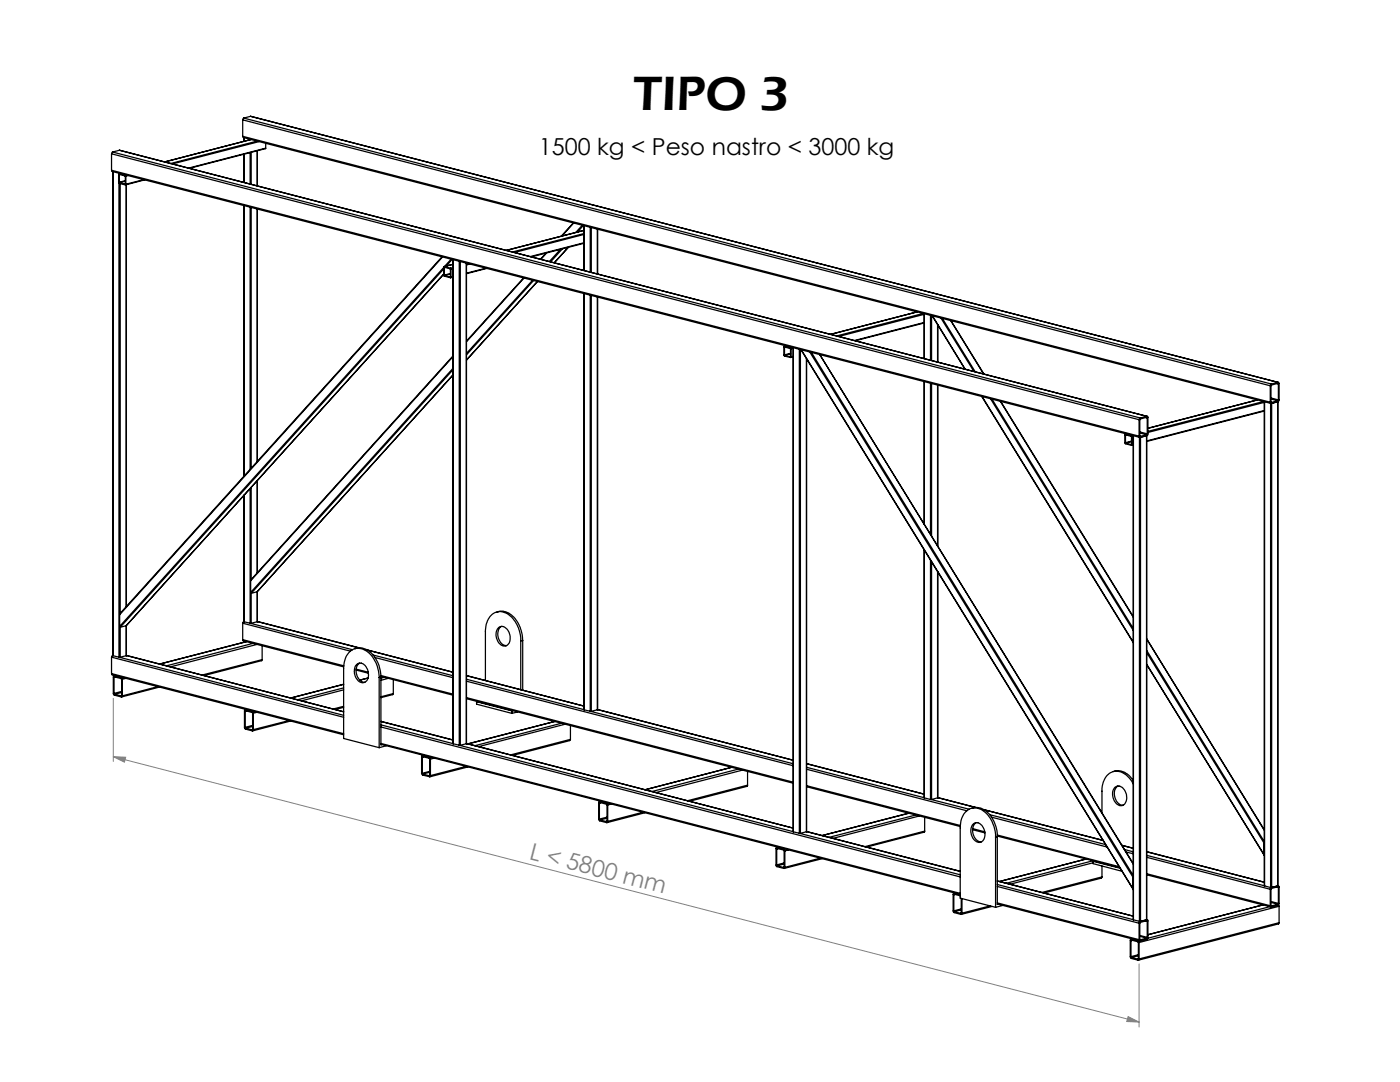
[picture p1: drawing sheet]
<svg xmlns="http://www.w3.org/2000/svg" width="279mm" height="216mm" viewBox="0 0 279 216" stroke-linecap="round" stroke-linejoin="round" font-family="sans-serif">
<defs><g id="words">
<text font-size="9.9" x="126.4" y="21.9">TIPO 3</text>
<text font-size="4.7" x="107.6" y="31">1500 kg &lt; Peso nastro &lt; 3000 kg</text>
<text font-size="4.7" fill="#808080" x="105.4" y="171.3" transform="rotate(15 105.4 171.3)">L &lt; 5800 mm</text>
</g></defs>
<path d="M22.6 139.3v12.6M22.6 151l2.5 .1-.3 1zM22.6 151l204.7 52.9M227.3 192.3v12.6M225.1 202.8l2.2 1.1-2.4-.1z" fill="none" stroke="#808080" stroke-width=".2"/>
<path d="M22.6 151l2.5 .1-.3 1zM225.1 202.8l2.2 1.1-2.4-.1z" fill="#808080"/>
<g fill="none" stroke="#000" stroke-width=".25">
<path d="M22.3 34l.1 .2 205.1 53.1M22.3 30.7v3.3M22.3 30.7l205 53M22.3 34l205 53M22.5 30.3l-.2 .4M22.5 30.3l205 53.1M22.5 34.2v96.6M22.5 34.3v96.5M23.7 34.5v.1h.3h-.2M23.7 36.5v94.6M23.8 34.9l1.2 .2-.1 1.6M23.8 36.4h.1"/>
<path d="M23.8 34.6l-.1 .2v1.7l1.3 .4 .1-.1M23.8 34.9v1.5M23.8 34.6l1.2 .4M23.8 30l205.2 53.1M23.8 30l205.1 53.1M23.8 30l-1.3 .3M23.8 36.4l1.1 .3M23.9 34.8l-.1 .1M24 36.6v85.8M24.9 36.7h.1M25 35l.1 .1M25 36.2l-1.2 .2"/>
<path d="M25 36.1l-1.2 .3M25.1 35.1v1.7M25.2 34.9l-.2 .1M25.2 36.9v84.2M25.2 36.8v84.2M25.5 35l-.4 .1M28.7 35.8l-3.6 1M28.9 35.9l-3.9 1M48.4 27.2l.2 .2 205 53.1M48.4 23.9v3.3M48.4 23.9l205.1 53.1M48.4 27.2l205.1 53.1"/>
<path d="M48.6 23.6l-.2 .3M48.6 23.6l205.1 53M48.7 27.4v.8M48.7 30.8v5.6M49.9 27.8v.1M49.9 30.4v6.3M50 23.2l205.1 53.1M50 23.2l-1.4 .4M50.1 27.8l-17.3 4.5M50.1 30.4v6.4M51.3 30.1l.1 7M51.3 28.2l-17.3 4.4"/>
<path d="M51.7 28.3l-17.3 4.4M53 29.6l-15.2 4M53 28.6v1M53 29.6l-15.4 3.9M48.7 41v54M49.9 41.3v52.4M50.1 41.4v52.1M51.4 41.7l-.1 50.4M88.2 51.2l-64.3 71.3v.2M88.3 51.3l-64.4 71.4M88.6 54.6l-63.4 70.2M88.6 53.6l-64.6 71.6"/>
<path d="M88.6 53.3l-64.7 71.7M88.6 53.2l1.8-.5-1.7 .5M88.7 53.4l1.2 .3-.1 1.6M88.7 54.9v.1M88.7 53.2h-.1v1.9l1.3 .3M88.7 53.4v1.5M88.7 53.2l1.2 .3M88.7 55l1.1 .3M88.8 53.4h-.1M89.8 55.3h.1M89.9 53.5l.1 .2M89.9 54.7l-1.2 .3"/>
<path d="M89.9 54.6l-1.2 .3M90 55.3l-.1 .1M90 53.7v1.6M90 51.7l-1.3 1.5M90.2 51.8l-1.1 1.3M90.3 52.7l.1-.1-.1 .2M90.4 55.3l-.5 .1M90.4 51.8v96.6M90.4 53.4l-.5 .1M90.4 53.6l-.4 .1M90.4 55.2l-.4 .1M90.5 51.8v96.6"/>
<path d="M91.7 52.1v96.6M91.9 52.2v96.5M93.1 52.5v95.9M93.4 52.6l-.3 .1M93.8 52.7l-.7 .2M97 53.5l-3.9 1M97.2 53.6l-4.1 1M104.5 55.5l-11.4 12.6M104.6 55.5l-11.5 12.7M106.3 55.9l-13.2 14.6M106.5 56l-13.4 14.8M107.2 56.2l-14.1 15.7 14.2-15.7"/>
<path d="M109 50.5l-1.2 1.2M109.1 50.4l-1.2 1.4M111.9 49.7l-2.3 2.5M112.2 49.7l-2.3 2.5M113.4 49.4l-2.8 3M114.4 44.5l-2.4 2.6M114.5 44.5l-2.4 2.6M116.2 44.9l-1.3 1.5M116.4 45l-1.1 1.3M116.6 48.5l-10.6 2.8M116.6 46l-15.5 4M116.6 45.9l-.1 .1"/>
<path d="M116.6 45v9M116.6 58.6v83M116.6 46.6l-14.3 3.7M116.6 46.8l-13.9 3.6M116.6 48.4l-10.7 2.8M117.8 45.3v9M117.8 58.9v83M118 45.4v9M118 58.9v83M119.2 45.7v8.9M119.2 59.3v82.3M119.3 59.3l-.1 82.3"/>
<path d="M119.3 45.7v9M90.4 71l-40.4 44.9M90.4 74.8l-39.1 43.3M90.4 73.8l-40.3 44.6M90.4 73.5l-40.4 44.7M90.4 71.2l-40.4 44.7M156.6 69.3l1.1 .2v1.7M156.6 70.8v.1M156.6 69.1h-.1v1.8l1.3 .4 .1-.1M156.6 69.3v1.5M156.6 69.1l1.2 .3M156.6 70.9l1.1 .3"/>
<path d="M156.7 69.3h-.1M156.9 69l-.4 .1M156.9 69l-.3 .1M157.7 71.2h.1M157.8 69.4l.1 .2M157.8 70.6l-1.2 .3M157.8 70.5l-1.2 .3M157.9 69.6v1.6M158.1 69.3l-.3 .1M158.3 71.2l-.5 .1M158.3 69.4v96.6M158.3 69.5l-.4 .1"/>
<path d="M158.3 71.1l-.4 .1M159.5 69.7v96.6M159.7 69.7v96.6M159.8 69.8l66.3 107.6M159.9 69.8l66.2 107.5M160.9 71.5v94.5M161.6 70.2l64.5 104.8M161.9 70.3l64.3 104.4M163.6 70.7l62.6 101.7M183.1 62.2l-17.3 4.5M184.3 62.5l-17.3 4.5M184.4 64.5l-13.7 3.5"/>
<path d="M184.4 62.6v8.9M184.4 76.1l.1 28.5M184.4 62.7l-17 4.4M184.4 64.3l-13.9 3.6M185.7 62.9v9M185.7 76.4v30.2M185.9 63v8.9M185.9 76.5v30.4M186 63l6.6 10.7M186.1 63l6.5 10.7M187.1 64.8v7.4M187.1 76.8v32.1"/>
<path d="M187.8 63.5l6.5 10.6M188.1 63.5l6.5 10.7M189.7 64l6.6 10.6M189.8 64l6.6 10.6M195.9 79.1l30.3 49.1M196 79.1l30.2 49M197.7 79.6l28.5 46.2M198 79.7l28.2 45.7M251 79.8l-21.9 5.7M253.5 77v3.3M253.6 79.6l1.4 .4M253.6 79.4l1.5 .4"/>
<path d="M253.7 76.6l-.2 .4M254.8 76.6h.3M255 80l-1.2 .3M255.1 76.3l.2 .2-.1 3.5-.1 .2-1.4 .3-.2-.2M255.1 76.3l-1.4 .3M255.1 79.8l-.1 .2M255.1 76.6l-.1-.1-1.4 .4v3.4h.2M255.1 76.6v3.2M48.7 98.8v25.3M49.9 97.5v26.9M50.1 97.2v18.4M51.4 95.8l-.1 18.5"/>
<path d="M199.6 80.1l26.6 43.1M199.7 80.1l26.5 42.9M224.6 86.9l1.2 .2v1.6M224.6 88.3v.1M224.6 86.9v1.4M224.6 88.4l1.2 .3M224.8 86.8l-.2 .1M224.8 86.6h-.2M225.8 86.9l.1 .2M225.8 86.9l-1.3-.2v1.8l1.3 .4 .1-.1M225.8 88.7h.1M225.8 88.1l-1.2 .3"/>
<path d="M225.8 88l-1.2 .3M225.9 87.1v1.7M226 86.9h-.2M226.2 88.8l-.4 .1M226.2 86.9v96.6M226.2 87l-.3 .1M226.2 88.7l-.3 .1M226.2 87v96.6M227.3 83.7v3.3M227.4 87.2v96.6M227.5 86.4l1.3 .3M227.5 86.2l1.5 .4"/>
<path d="M227.5 87.1h.1M227.5 83.4l-.2 .3M228.7 83.3l.3 .1M228.8 86.9v96.6M228.8 86.7l-1.2 .4M228.9 83.1l.2 .1v3.5l-.2 .2M228.9 86.9l-1.4 .4-.2-.3M228.9 83.1l-1.4 .3M229 86.6l-.2 .1M229 83.4l-.2-.1-1.3 .4v3.3l.1 .1M229 83.4v3.2M252.2 80.1l-23.1 6"/>
<path d="M252.3 82l-23.5 6.1M252.3 80.2v96.5M252.3 80.3l-23.2 6M252.3 81.9l-23.5 6.1M252.4 80.2v96.6M253.6 80.5v96.6M253.7 80.3h.1M255 80.2l-1.2 .3v96.6h-.2M255 80.2v96.5M50 118.2l.1 .2M50 115.9v2.3M50.1 118.4v6"/>
<path d="M51.3 118.1v6M51.3 118.1l-1.2 .3M184.4 109.7v49.5M185.7 111.8v47.7M185.9 112.1v47.4M187.1 114.1v45.1M22.3 134.4l.1 .3 46.2 11.9M22.3 131.1v3.3M22.3 131.1l46.3 12M22.3 134.4l46.3 12M22.5 130.8l-.2 .3M22.5 130.8h.1"/>
<path d="M22.5 130.8l1.2 .3M22.8 135.2l.1-.2 1.3 .5 .1 3.2-.1 .2M22.8 138.4l.1 .1M22.8 135.2v3.2M22.8 134.9l-.2 .2v3.4l.2 .2 1.4 .4 .2-.2M22.8 134.9l1.4 .3M22.9 138.5l1.3 .4M23 134.8l-.2 .1M23 135.1l-.2 .1M23.7 131.1h.3M23.9 125l.1 .2M23.9 122.7v2.3"/>
<path d="M23.9 131.2l44.7 11.5M24 125.2v5.9M24.2 138.9h.1M24.2 135.2l.2 .3M24.3 138.2l-1.4 .3M24.3 138l-1.5 .4M24.3 135.1l-.1 .1M24.4 135.5v3.4M25.1 135.4l-.7 .1M25.2 124.8v6M25.2 124.8l-1.2 .4M25.2 130.8l-1.2 .3"/>
<path d="M25.2 130.8l43.4 11.2M31.5 137l-7.1 1.9M31.9 137.1l-7.6 2M48.4 127.6l.1 .3 20.1 5.2M48.4 124.4v3.2M48.4 124.4l21.5 5.5M48.4 127.6l20.2 5.3M48.6 124l.1 .1M48.6 124l-.2 .4M48.7 124h-.1M48.7 124.1l1.2 .3M49.1 128l-17.2 4.5"/>
<path d="M49.2 128.1l-17.3 4.4M49.9 124.4h.2M50 124.4l20.3 5.2M50.5 128.4l-17.3 4.5M51.3 128.6l-17.3 4.5M51.3 124.1l20.3 5.2M51.3 124.1l-1.2 .3M51.4 124l20.3 5.3M52.3 131.6l-.1 .2-11.5 3M52.3 128.9v2.7M52.3 131.6l-11.9 3.1M68.6 136.5l-10.6 2.8"/>
<path d="M68.6 137.3l-9.2 2.3M68.6 137.7l-8.4 2.1M70.9 129.4a3.6 3.6 0 0 1 4.2 2.3l.5 1.1 .4 2.3M71.1 133.7l2.4 .6M71.1 133.5l2.4 .6M71.2 132.6a1.41 1.41 0 0 1 2.1 1 1.83 1.83 0 0 1-.8 2.6 2.32 2.32 0 0 1-1.3-3.6zM71.8 132.3a2.23 2.23 0 0 0 1 3.8M71.8 135.7l1.6-.4-1.6 .4M73.3 129.7l17.1 4.4-17.1-4.4M74.5 130.7l15.9 4.1M74.8 131.2l15.6 4M75.7 135.2a6 6 0 0 0-3.5-5.7 2.88 2.88 0 0 0-3.5 2.8l-.1 .8v14.3l7.1 1.8"/>
<path d="M75.7 135.2v14M76 135l14.4 3.7M76 135.1l-.3 .1M76 135.1v13.5h.2M76 134.8l14.4 3.7M76.7 135.1l-.7 .2M77.5 135.4l-1.5 .3M78.5 138.4l-.1 .2-2.4 .6M78.5 135.6v2.8M78.5 138.4l-2.5 .6M93.1 139.4l65.2 16.9M93.1 134.8l23.5 6.1"/>
<path d="M93.1 135.5l23.5 6.1M93.1 135.9l65.2 16.9M93.1 139.2l65.2 16.9M95.3 140h-.2M99.2 122.1a3.5 3.5 0 0 1 4.1 2l.7 1.7 .3 2M99.3 125.4a1.25 1.25 0 0 1 2.2 .5 2.14 2.14 0 0 1-.5 3 1.94 1.94 0 0 1-2-2.3v-.5zM100.1 125a2.26 2.26 0 0 0 1 3.8M103.9 127.9a6.1 6.1 0 0 0-3.2-5.7 2.73 2.73 0 0 0-3.6 2.2l-.2 1.4v10M103.9 127.9v9.7M104.3 127.8l-.4 .1M104.3 127.8v9.9M228.8 132.6l23.5 38.1"/>
<path d="M228.8 127.5l23.5 38.1M228.8 127.5l23.5 38.2M228.8 130.2l23.5 38M228.8 132.5l23.5 38M228.8 129.8l23.5 38.1M48.9 142l.1-.2 1.4 .4v3.4h-.1M48.9 145.1l.1 .2M48.9 142v3.1M49 141.6l-.2 .2v3.5l.2 .2 1.3 .3 .3-.2M49 141.6l1.3 .4M49 145.3l1.3 .3M49.1 141.6h-.2"/>
<path d="M49.2 141.6h-.2M49.2 141.9l-.3 .1M50.3 145.6h.1M50.3 142l.3 .3M50.4 145l-1.4 .3M50.4 144.7l-1.5 .4M50.5 141.9l-.2 .1M50.6 142.3v3.3M51.3 142.1l-.7 .2M57.6 143.8l-7 1.8M58 143.9l-7.6 1.9M68.6 141.1l-1.7 .5"/>
<path d="M68.6 140.9l-2.1 .6M76 148.5l115.6 30M76 144l14.4 3.7M76 143.9l14.4 3.7M76 144.6l14.4 3.8M76 145.1l115.6 29.9M76 148.3l115.6 30M77.1 148.8l-1.4 .4M84.3 151.1l.1-.1 1.4 .4v3.4h-.1M84.3 154.3l.1 .1M84.3 151.1v3.2M84.3 150.8l-.2 .2 .1 3.5 .1 .2 1.5 .3 .1-.2"/>
<path d="M84.3 150.8l1.4 .3M84.4 154.4l1.3 .4M84.5 150.7l-.2 .1M84.6 151l-.3 .1M85.7 151.1l.2 .4M85.7 154.8h.1M85.8 154.1l-1.4 .3M85.8 153.9l-1.5 .4M85.9 151.1h-.2M85.9 151.5v3.3M86.6 151.3l-.7 .2M90.4 148.4h.1"/>
<path d="M90.5 148.4l1.2 .3M91.7 148.7h.2M91.8 148.7l66.5 17.3M93 152.9l-7.1 1.9M93.1 148.4l-1.2 .3M93.1 148.3l65.2 16.9M93.4 153l-7.6 2M95.1 140l7.1 1.9M95.1 140v.5l7.1 1.8M102.2 141.9v.4M102.3 141.8l-.1 .1M103.3 142.1l-1.1 .2"/>
<path d="M110.7 144l-17.3 4.4 17.3-4.4M112 144.3l-17.2 4.5M112.8 144.5l-17.3 4.5M113.8 147.5l-.1 .3-11.4 2.9M113.8 144.8v2.7M113.8 147.5l-11.9 3.1M116.6 141.6h.1M116.6 141.6l1.2 .3M117.8 141.9h.2M117.9 142l40.4 10.4M119.2 141.6l-1.2 .3M119.3 141.6l39 10.1"/>
<path d="M119.7 159.9l-.2 .3v3.4l.2 .2 1.4 .3 .2-.2M119.7 159.9l1.4 .4M119.8 159.9h-.2M119.9 159.9h-.2M146.1 153.1l-17.4 4.5M147.4 153.5l-17.3 4.4M148.2 153.7l-17.3 4.5M149.2 156.7l-.1 .2-11.5 3M149.2 153.9v2.8M149.2 156.7l-12 3.1M161 157l30.6 7.9M161 152.4l23.4 6.1-23.4-6.1"/>
<path d="M161 153.1l24.7 6.4M161 153.5l32 8.3M161 156.8l30.6 7.9M185.7 159.5h.2M185.8 159.5l7.6 2M187.1 159.2l-1.2 .3M187.1 159.2h.1M187.1 159.2l7.6 1.9M187.1 159.1l7.6 2M222.2 154a3.4 3.4 0 0 1 4 1.7M222.5 157.1a1.47 1.47 0 0 1 2.2 1.2 1.68 1.68 0 0 1-1 2.5 2.37 2.37 0 0 1-1.2-3.7zM223.1 156.8a2.33 2.33 0 0 0 .5 3.8l.5 .1"/>
<path d="M226.2 156.4a3.8 3.8 0 0 0-4.1-2.4 3.7 3.7 0 0 0-2.2 3.9v4.3M119.6 160.3l.1-.2 1.4 .4v3.3l-.1 .1M119.6 163.4l.1 .2M119.6 160.3v3.1M119.7 163.6l1.3 .3M119.9 160.2l-.3 .1M121 163.9h.1M121.1 160.3l.2 .3M121.1 163.3l-1.4 .3M121.1 163.1l-1.5 .3M121.2 160.2l-.1 .1M121.3 160.6v3.3"/>
<path d="M122 160.4l-.7 .2M128.3 162.1l-7 1.8M128.7 162.2l-7.6 1.9M155 169.4l.1-.1 1.4 .4v3.3l-.1 .1M155 172.6l.1 .2M155 169.4v3.2M155.1 169.1l-.2 .1v3.6l1.5 .5 .2-.2M155.1 169.1l1.3 .3M155.1 172.8l1.3 .3M155.2 169l-.2 .1M155.3 169.1h-.2M155.3 169.3l-.3 .1"/>
<path d="M156.4 169.4l.2 .4M156.5 173.1h-.1M156.5 172.4l-1.4 .4M156.5 172.2l-1.5 .4M156.6 169.4h-.2M156.6 169.8v3.3M157.4 169.6l-.8 .2M158.3 166l1.2 .3M159.5 166.3h.2M159.6 166.3l32 8.3M160.9 166l30.7 7.9M160.9 166l-1.2 .3"/>
<path d="M161 165.9l30.6 7.9M163.7 171.2l-7.1 1.9M164.1 171.3l-7.6 2M181.4 162.3l-17.3 4.4M182.7 162.6l-17.2 4.5M183.5 162.8l-17.3 4.5M184.5 165.8v.3l-11.5 2.9M184.5 163.1v2.7M184.5 165.8l-11.9 3.1M190.4 178.5l.1-.1 1.1 .4M190.4 178.2h.2h-.2M190.4 178.5v3.3"/>
<path d="M190.4 178.2l-.2 .2v3.5l.2 .2 1.4 .4 .2-.3M190.4 178.2l1.2 .3M190.6 178.5h-.2M191.8 179.3v2.9h-.1M192 179.3v2.9M193.9 161.3a3.6 3.6 0 0 1 4.3 2.3l.6 1.3 .2 2M194.1 165.6l2.5 .6M194.1 165.3l2.4 .7M194.3 164.4a1.33 1.33 0 0 1 2 .9 2.05 2.05 0 0 1-.5 2.7 2.01 2.01 0 0 1-2-2.5l.1-.5zM194.8 164.1a2.26 2.26 0 0 0 1 3.9M196.3 161.5l23.8 6.2-23.7-6.1M197.5 162.6l23.1 5.9"/>
<path d="M197.9 163.1l23 5.9M198.7 167a5.9 5.9 0 0 0-3.6-5.7 2.91 2.91 0 0 0-3.4 2.8l-.1 .8v14.3l7.1 1.8M198.7 167v14M199 166.8l24.5 6.3M199 175.8l27.2 7M199 166.9l-.3 .1M199 166.9v13.6l.2-.1M199 166.6l24.3 6.3M199 176.5l27.2 7M199 176.9l28.3 7.3M216.7 171.4l-17.2 4.5M218.1 171.8l-17.3 4.4"/>
<path d="M218.2 171.9v.4l5.7 1.5M218.2 171.9l5.4 1.3M218.2 172.2l-16.6 4.2M218.3 171.8l-.1 .1M219.9 175l-.1 .2-11.5 3M219.9 167.4v.2M219.9 172.8v2.2M219.9 175l-12 3.1M223.9 168.7l2.3 .6M224.4 169.5l1.8 .5M224.7 170l1.5 .4M226.1 177.3l.1 .2"/>
<path d="M226.1 175v2.3M226.2 174.8l-.1 .2M228.8 174.6l24.8 6.4M228.8 169.9l23.5 6.1-23.5-6M228.8 170.7l23.5 6M228.8 171.1l24.7 6.3M228.8 174.3l24.7 6.4M252.3 170.5v.2M252.3 168.2v2.3M252.3 168v.2M252.3 176.7l.1 .1M252.4 176.8l1.2 .3"/>
<path d="M253.5 177.4v3.3M253.6 179.9l1.5 .4M253.7 177.1h.1M253.7 177.1l-.2 .3M254.8 177l.3 .1M255 176.7h.1M255.1 176.7l.2 .2-.1 3.5-.1 .2-1.4 .4-.2-.3M255.1 176.7l-1.4 .4M255.1 177.1l-.1-.1-1.4 .4v3.3l.2 .1M255.1 177.1v3.2M190.4 181.8l.1 .1M190.5 181.9l1.2 .3"/>
<path d="M191.8 182.2h-.1M191.8 181.5l-1.3 .4M191.8 181.4l-1.4 .4M197.6 180.8l-5.6 1.4M198 180.9l-6.2 1.6M199 180.4l28.5 7.3M199 180.2l28.3 7.3M200.2 180.7l-1.5 .3M225.7 187.7l.1-.1 1.4 .4v3.3l-.1 .1M225.7 190.9l.1 .2M225.7 187.7v3.2M225.8 187.4l-.2 .2v3.5l.1 .1 1.4 .4 .2-.3"/>
<path d="M225.8 187.4l1.3 .3M225.8 191.1l1.3 .3M225.9 187.3l-.2 .1M226 187.3l-.2 .1M226 187.6l-.3 .1M226.2 183.5v.1M226.2 183.6l1.2 .2M227.1 191.4h.1M227.1 187.7l.2 .4M227.2 190.7l-1.4 .4M227.2 190.5l-1.5 .4M227.3 187.7h-.2"/>
<path d="M227.3 184.2v3.3M227.3 188.1v3.2M227.4 183.8h.2M227.5 186.8l1.3 .4M227.5 186.7l1.5 .3M227.5 183.9h.1M227.5 187.5h.1M227.5 183.9l-.2 .3M228.7 183.8h.3M228.8 183.6v-96.6l-1.2 .2v96.6M228.8 183.6l-1.2 .2M228.8 183.5v.1"/>
<path d="M228.8 183.5h.2M228.8 187.2l-1.2 .3M228.8 183.5h.1M228.9 183.5l.2 .2v3.6l-1.6 .4-.2-.2M228.9 183.5l-1.4 .4M229 187l-.2 .2M229 183.8l-.2-.1-1.3 .4v3.4h.1M229 183.8v3.2M252.1 180.6l-23 5.9M253.5 180.9l-24.4 6.3M253.6 180.1l1.4 .3M253.7 180.7l.1 .1"/>
<path d="M255 180.4l-1.2 .4M255.1 180.3l-.1 .1M255.2 180.6l.1 .2M255.3 184.1l-.1 .3-28 7.2M255.3 180.8l-28 7.3M255.3 180.8v3.3M255.3 184.1l-28 7.2"/>
</g>
<use href="#words"/>
</svg>
